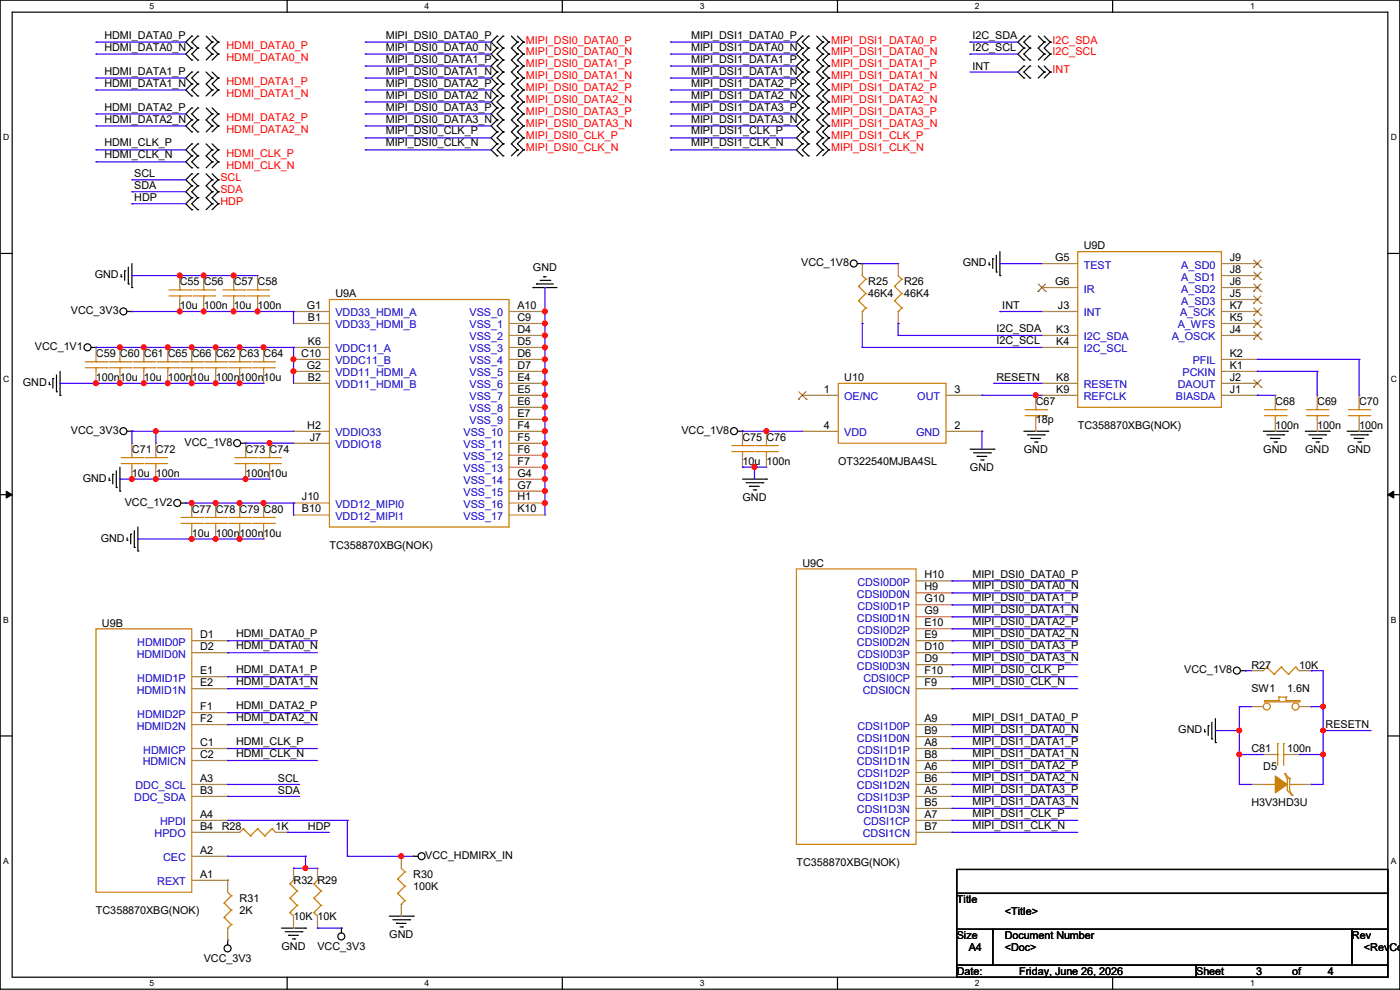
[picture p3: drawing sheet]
<svg xmlns="http://www.w3.org/2000/svg" width="297mm" height="210mm" viewBox="0 0 297 210" stroke-linecap="round" stroke-linejoin="round" font-family="sans-serif">
<defs><g id="words">
<g font-size="2.3">
<text x="22.1" y="8.2">HDMI_DATA0_P</text>
<text x="22.1" y="10.8">HDMI_DATA0_N</text>
<text x="81.8" y="8.2">MIPI_DSI0_DATA0_P</text>
<text x="81.8" y="10.8">MIPI_DSI0_DATA0_N</text>
<text x="146.6" y="8.2">MIPI_DSI1_DATA0_P</text>
<text x="146.6" y="10.8">MIPI_DSI1_DATA0_N</text>
<text x="206.3" y="8.2">I2C_SDA</text>
<text x="206.3" y="10.8">I2C_SCL</text>
<text x="22.1" y="15.8">HDMI_DATA1_P</text>
<text x="81.8" y="13.3">MIPI_DSI0_DATA1_P</text>
<text x="81.8" y="15.8">MIPI_DSI0_DATA1_N</text>
<text x="146.6" y="13.3">MIPI_DSI1_DATA1_P</text>
<text x="146.6" y="15.8">MIPI_DSI1_DATA1_N</text>
<text x="206.3" y="14.8">INT</text>
<text x="22.1" y="18.4">HDMI_DATA1_N</text>
<text x="22.1" y="23.5">HDMI_DATA2_P</text>
<text x="81.8" y="18.4">MIPI_DSI0_DATA2_P</text>
<text x="81.8" y="20.9">MIPI_DSI0_DATA2_N</text>
<text x="81.8" y="23.5">MIPI_DSI0_DATA3_P</text>
<text x="146.6" y="18.4">MIPI_DSI1_DATA2_P</text>
<text x="146.6" y="20.9">MIPI_DSI1_DATA2_N</text>
<text x="146.6" y="23.5">MIPI_DSI1_DATA3_P</text>
<text x="22.1" y="26">HDMI_DATA2_N</text>
<text x="81.8" y="26">MIPI_DSI0_DATA3_N</text>
<text x="81.8" y="28.5">MIPI_DSI0_CLK_P</text>
<text x="146.6" y="26">MIPI_DSI1_DATA3_N</text>
<text x="146.6" y="28.5">MIPI_DSI1_CLK_P</text>
<text x="22.1" y="31.1">HDMI_CLK_P</text>
<text x="22.1" y="33.6">HDMI_CLK_N</text>
<text x="81.8" y="31.1">MIPI_DSI0_CLK_N</text>
<text x="146.6" y="31.1">MIPI_DSI1_CLK_N</text>
<text x="28.5" y="37.6">SCL</text>
<text x="28.5" y="40.2">SDA</text>
<text x="28.5" y="42.7">HDP</text>
<text x="229.9" y="52.9">U9D</text>
<text x="20.1" y="59">GND</text>
<text x="113.1" y="57.5">GND</text>
<text x="170" y="56.5">VCC_1V8</text>
<text x="204.3" y="56.5">GND</text>
<text x="223.8" y="55.4">G5</text>
<text x="260.9" y="57.9">J8</text>
<text x="260.9" y="55.4">J9</text>
<text x="38.1" y="60.5">C55</text>
<text x="38.1" y="65.6">10u</text>
<text x="43.2" y="60.5">C56</text>
<text x="43.2" y="65.6">100n</text>
<text x="49.6" y="60.5">C57</text>
<text x="49.6" y="65.6">10u</text>
<text x="54.7" y="60.5">C58</text>
<text x="54.7" y="65.6">100n</text>
<text x="65.1" y="65.5">G1</text>
<text x="71.2" y="63.1">U9A</text>
<text x="109.8" y="65.5">A10</text>
<text x="184.2" y="60.5">R25</text>
<text x="184.2" y="63.1">46K4</text>
<text x="191.8" y="60.5">R26</text>
<text x="191.8" y="63.1">46K4</text>
<text x="212.6" y="65.6">INT</text>
<text x="223.8" y="60.5">G6</text>
<text x="224.5" y="65.5">J3</text>
<text x="260.9" y="63">J5</text>
<text x="260.9" y="60.5">J6</text>
<text x="260.9" y="65.5">K7</text>
<text x="15" y="66.6">VCC_3V3</text>
<text x="65.3" y="68.1">B1</text>
<text x="109.8" y="68.1">C9</text>
<text x="109.8" y="70.6">D4</text>
<text x="211.4" y="70.4">I2C_SDA</text>
<text x="224.1" y="70.6">K3</text>
<text x="260.9" y="70.6">J4</text>
<text x="260.9" y="68.1">K5</text>
<text x="7.4" y="74.3">VCC_1V1</text>
<text x="20.4" y="75.8">C59</text>
<text x="25.4" y="75.8">C60</text>
<text x="30.5" y="75.8">C61</text>
<text x="35.6" y="75.8">C65</text>
<text x="40.7" y="75.8">C66</text>
<text x="45.8" y="75.8">C62</text>
<text x="50.8" y="75.8">C63</text>
<text x="55.9" y="75.8">C64</text>
<text x="63.9" y="75.7">C10</text>
<text x="65.3" y="73.2">K6</text>
<text x="109.8" y="73.2">D5</text>
<text x="109.8" y="75.7">D6</text>
<text x="211.4" y="73">I2C_SCL</text>
<text x="224.1" y="73.2">K4</text>
<text x="260.9" y="75.7">K2</text>
<text x="4.9" y="81.9">GND</text>
<text x="20.4" y="80.9">100n</text>
<text x="25.4" y="80.9">10u</text>
<text x="30.5" y="80.9">10u</text>
<text x="35.6" y="80.9">100n</text>
<text x="40.7" y="80.9">10u</text>
<text x="45.8" y="80.9">100n</text>
<text x="50.8" y="80.9">100n</text>
<text x="55.9" y="80.9">10u</text>
<text x="65.1" y="78.2">G2</text>
<text x="65.3" y="80.8">B2</text>
<text x="109.8" y="78.2">D7</text>
<text x="109.8" y="80.8">E4</text>
<text x="109.8" y="83.3">E5</text>
<text x="174.8" y="83.3">1</text>
<text x="179.1" y="80.9">U10</text>
<text x="202.5" y="83.3">3</text>
<text x="211.4" y="80.8">RESETN</text>
<text x="224.1" y="80.8">K8</text>
<text x="224.1" y="83.3">K9</text>
<text x="260.9" y="83.3">J1</text>
<text x="260.9" y="80.8">J2</text>
<text x="260.9" y="78.2">K1</text>
<text x="109.8" y="85.9">E6</text>
<text x="109.8" y="88.4">E7</text>
<text x="219.8" y="85.9">C67</text>
<text x="219.8" y="89.7">18p</text>
<text x="270.6" y="85.9">C68</text>
<text x="279.4" y="85.9">C69</text>
<text x="288.3" y="85.9">C70</text>
<text x="15" y="92">VCC_3V3</text>
<text x="39.2" y="94.6">VCC_1V8</text>
<text x="65.2" y="90.9">H2</text>
<text x="65.7" y="93.5">J7</text>
<text x="109.8" y="90.9">F4</text>
<text x="109.8" y="93.5">F5</text>
<text x="144.6" y="92">VCC_1V8</text>
<text x="157.5" y="93.6">C75</text>
<text x="162.6" y="93.6">C76</text>
<text x="174.8" y="90.9">4</text>
<text x="202.5" y="90.9">2</text>
<text x="228.6" y="91">TC358870XBG(NOK)</text>
<text x="270.6" y="91">100n</text>
<text x="279.4" y="91">100n</text>
<text x="288.3" y="91">100n</text>
<text x="28" y="96.1">C71</text>
<text x="28" y="101.2">10u</text>
<text x="33.1" y="96.1">C72</text>
<text x="33.1" y="101.2">100n</text>
<text x="52.1" y="96.1">C73</text>
<text x="52.1" y="101.2">100n</text>
<text x="57.2" y="96.1">C74</text>
<text x="57.2" y="101.2">10u</text>
<text x="109.8" y="96">F6</text>
<text x="109.8" y="98.6">F7</text>
<text x="109.8" y="101.1">G4</text>
<text x="157.5" y="98.6">10u</text>
<text x="162.6" y="98.6">100n</text>
<text x="177.8" y="98.6">OT322540MJBA4SL</text>
<text x="205.8" y="99.9">GND</text>
<text x="217.2" y="96.1">GND</text>
<text x="268" y="96.1">GND</text>
<text x="276.9" y="96.1">GND</text>
<text x="285.8" y="96.1">GND</text>
<text x="17.6" y="102.2">GND</text>
<text x="26.5" y="107.3">VCC_1V2</text>
<text x="64.1" y="106">J10</text>
<text x="109.8" y="103.6">G7</text>
<text x="109.8" y="106.2">H1</text>
<text x="157.5" y="106.3">GND</text>
<text x="40.7" y="108.8">C77</text>
<text x="40.7" y="113.9">10u</text>
<text x="45.8" y="108.8">C78</text>
<text x="45.8" y="113.9">100n</text>
<text x="50.8" y="108.8">C79</text>
<text x="50.8" y="113.9">100n</text>
<text x="55.9" y="108.8">C80</text>
<text x="55.9" y="113.9">10u</text>
<text x="64.1" y="108.7">B10</text>
<text x="109.8" y="108.7">K10</text>
<text x="21.4" y="114.9">GND</text>
<text x="69.9" y="116.4">TC358870XBG(NOK)</text>
<text x="170.2" y="120.2">U9C</text>
<text x="196.1" y="125.2">H9</text>
<text x="196.1" y="122.7">H10</text>
<text x="206.3" y="122.5">MIPI_DSI0_DATA0_P</text>
<text x="206.3" y="125.1">MIPI_DSI0_DATA0_N</text>
<text x="196.1" y="130.3">G9</text>
<text x="196.1" y="127.8">G10</text>
<text x="206.3" y="127.6">MIPI_DSI0_DATA1_P</text>
<text x="206.3" y="130.1">MIPI_DSI0_DATA1_N</text>
<text x="21.6" y="132.9">U9B</text>
<text x="42.5" y="135.4">D1</text>
<text x="42.5" y="137.9">D2</text>
<text x="50.1" y="135.2">HDMI_DATA0_P</text>
<text x="50.1" y="137.8">HDMI_DATA0_N</text>
<text x="196.1" y="137.9">D10</text>
<text x="196.1" y="135.4">E9</text>
<text x="196.1" y="132.8">E10</text>
<text x="206.3" y="132.7">MIPI_DSI0_DATA2_P</text>
<text x="206.3" y="137.8">MIPI_DSI0_DATA3_P</text>
<text x="206.3" y="135.2">MIPI_DSI0_DATA2_N</text>
<text x="42.5" y="143">E1</text>
<text x="50.1" y="142.8">HDMI_DATA1_P</text>
<text x="196.1" y="140.5">D9</text>
<text x="196.1" y="143">F10</text>
<text x="206.3" y="142.8">MIPI_DSI0_CLK_P</text>
<text x="206.3" y="140.3">MIPI_DSI0_DATA3_N</text>
<text x="251.3" y="142.8">VCC_1V8</text>
<text x="265.5" y="141.8">R27</text>
<text x="275.6" y="141.8">10K</text>
<text x="42.5" y="145.5">E2</text>
<text x="50.1" y="145.4">HDMI_DATA1_N</text>
<text x="196.1" y="145.5">F9</text>
<text x="206.3" y="145.4">MIPI_DSI0_CLK_N</text>
<text x="265.5" y="146.9">SW1</text>
<text x="273.1" y="146.9">1.6N</text>
<text x="42.5" y="150.6">F1</text>
<text x="42.5" y="153.2">F2</text>
<text x="50.1" y="150.5">HDMI_DATA2_P</text>
<text x="50.1" y="153">HDMI_DATA2_N</text>
<text x="196.1" y="153.2">A9</text>
<text x="196.1" y="155.7">B9</text>
<text x="206.3" y="153">MIPI_DSI1_DATA0_P</text>
<text x="206.3" y="155.5">MIPI_DSI1_DATA0_N</text>
<text x="250" y="155.5">GND</text>
<text x="281.2" y="154.5">RESETN</text>
<text x="42.5" y="158.2">C1</text>
<text x="42.5" y="160.8">C2</text>
<text x="50.1" y="158.1">HDMI_CLK_P</text>
<text x="50.1" y="160.6">HDMI_CLK_N</text>
<text x="196.1" y="158.2">A8</text>
<text x="196.1" y="160.8">B8</text>
<text x="206.3" y="158.1">MIPI_DSI1_DATA1_P</text>
<text x="206.3" y="160.6">MIPI_DSI1_DATA1_N</text>
<text x="265.5" y="159.6">C81</text>
<text x="273.1" y="159.6">100n</text>
<text x="42.5" y="165.9">A3</text>
<text x="59" y="165.9">SCL</text>
<text x="196.1" y="163.3">A6</text>
<text x="196.1" y="165.9">B6</text>
<text x="206.3" y="163.2">MIPI_DSI1_DATA2_P</text>
<text x="206.3" y="165.7">MIPI_DSI1_DATA2_N</text>
<text x="268" y="163.4">D5</text>
<text x="42.5" y="173.5">A4</text>
<text x="42.5" y="168.4">B3</text>
<text x="59" y="168.4">SDA</text>
<text x="196.1" y="168.4">A5</text>
<text x="196.1" y="173.5">A7</text>
<text x="196.1" y="170.9">B5</text>
<text x="206.3" y="168.2">MIPI_DSI1_DATA3_P</text>
<text x="206.3" y="170.8">MIPI_DSI1_DATA3_N</text>
<text x="206.3" y="173.3">MIPI_DSI1_CLK_P</text>
<text x="265.5" y="171">H3V3HD3U</text>
<text x="42.5" y="176">B4</text>
<text x="47" y="176.1">R28</text>
<text x="58.5" y="176.1">1K</text>
<text x="65.3" y="176.1">HDP</text>
<text x="196.1" y="176">B7</text>
<text x="206.3" y="175.9">MIPI_DSI1_CLK_N</text>
<text x="42.5" y="181.1">A2</text>
<text x="90.2" y="182.2">VCC_HDMIRX_IN</text>
<text x="169" y="183.7">TC358870XBG(NOK)</text>
<text x="42.5" y="186.2">A1</text>
<text x="50.8" y="191.3">R31</text>
<text x="62.3" y="187.5">R32 R29</text>
<text x="87.7" y="186.3">R30</text>
<text x="87.7" y="188.8">100K</text>
<text x="203" y="191.6">Title</text>
<text x="20.4" y="193.9">TC358870XBG(NOK)</text>
<text x="50.8" y="193.9">2K</text>
<text x="62.3" y="195.2">10K</text>
<text x="67.4" y="195.2">10K</text>
<text x="213.2" y="194.1">&lt;Title&gt;</text>
<text x="59.7" y="201.5">GND</text>
<text x="67.4" y="201.5">VCC_3V3</text>
<text x="82.6" y="199">GND</text>
<text x="203" y="199.2">Size</text>
<text x="205.5" y="201.8">A4</text>
<text x="213.1" y="199.2">Document Number</text>
<text x="213.2" y="201.8">&lt;Doc&gt;</text>
<text x="286.8" y="199.2">Rev</text>
<text x="289.4" y="201.8">&lt;RevCod</text>
<text x="43.2" y="204">VCC_3V3</text>
<text x="203" y="206.8">Date:</text>
<text x="216.2" y="206.8">Friday, June 26, 2026</text>
<text x="253.8" y="206.8">Sheet</text>
<text x="266.5" y="206.8">3</text>
<text x="274.1" y="206.8">of</text>
<text x="281.7" y="206.8">4</text>
</g>
<g font-size="2.3" fill="#f00">
<text x="48" y="10.5">HDMI_DATA0_P</text>
<text x="111.5" y="9.2">MIPI_DSI0_DATA0_P</text>
<text x="111.5" y="11.8">MIPI_DSI0_DATA0_N</text>
<text x="176.3" y="9.2">MIPI_DSI1_DATA0_P</text>
<text x="176.3" y="11.8">MIPI_DSI1_DATA0_N</text>
<text x="223.3" y="9.2">I2C_SDA</text>
<text x="223.3" y="11.8">I2C_SCL</text>
<text x="48" y="13">HDMI_DATA0_N</text>
<text x="111.5" y="14.3">MIPI_DSI0_DATA1_P</text>
<text x="111.5" y="16.8">MIPI_DSI0_DATA1_N</text>
<text x="176.3" y="14.3">MIPI_DSI1_DATA1_P</text>
<text x="176.3" y="16.8">MIPI_DSI1_DATA1_N</text>
<text x="223.3" y="15.6">INT</text>
<text x="48" y="18.1">HDMI_DATA1_P</text>
<text x="48" y="20.7">HDMI_DATA1_N</text>
<text x="111.5" y="19.4">MIPI_DSI0_DATA2_P</text>
<text x="111.5" y="21.9">MIPI_DSI0_DATA2_N</text>
<text x="176.3" y="19.4">MIPI_DSI1_DATA2_P</text>
<text x="176.3" y="21.9">MIPI_DSI1_DATA2_N</text>
<text x="48" y="25.7">HDMI_DATA2_P</text>
<text x="48" y="28.3">HDMI_DATA2_N</text>
<text x="111.5" y="24.5">MIPI_DSI0_DATA3_P</text>
<text x="111.5" y="29.5">MIPI_DSI0_CLK_P</text>
<text x="111.5" y="27">MIPI_DSI0_DATA3_N</text>
<text x="176.3" y="24.5">MIPI_DSI1_DATA3_P</text>
<text x="176.3" y="27">MIPI_DSI1_DATA3_N</text>
<text x="176.3" y="29.5">MIPI_DSI1_CLK_P</text>
<text x="48" y="33.4">HDMI_CLK_P</text>
<text x="48" y="35.9">HDMI_CLK_N</text>
<text x="111.5" y="32.1">MIPI_DSI0_CLK_N</text>
<text x="176.3" y="32.1">MIPI_DSI1_CLK_N</text>
<text x="46.8" y="38.4">SCL</text>
<text x="46.8" y="41">SDA</text>
<text x="46.8" y="43.5">HDP</text>
</g>
<g font-size="2.3" fill="#00c">
<text x="229.9" y="57">TEST</text>
<text x="250.6" y="59.5">A_SD1</text>
<text x="250.6" y="57">A_SD0</text>
<text x="229.9" y="62.1">IR</text>
<text x="250.6" y="64.6">A_SD3</text>
<text x="250.6" y="62.1">A_SD2</text>
<text x="71.2" y="69.7">VDD33_HDMI_B</text>
<text x="71.2" y="67.1">VDD33_HDMI_A</text>
<text x="99.6" y="67.1">VSS_0</text>
<text x="99.6" y="69.7">VSS_1</text>
<text x="229.9" y="67.1">INT</text>
<text x="249.9" y="69.7">A_WFS</text>
<text x="250.4" y="67.1">A_SCK</text>
<text x="71.2" y="77.3">VDDC11_B</text>
<text x="71.2" y="74.8">VDDC11_A</text>
<text x="99.6" y="72.2">VSS_2</text>
<text x="99.6" y="74.8">VSS_3</text>
<text x="99.6" y="77.3">VSS_4</text>
<text x="229.9" y="72.2">I2C_SDA</text>
<text x="229.9" y="74.8">I2C_SCL</text>
<text x="248.6" y="72.2">A_OSCK</text>
<text x="253" y="77.3">PFIL</text>
<text x="71.2" y="82.4">VDD11_HDMI_B</text>
<text x="71.2" y="79.8">VDD11_HDMI_A</text>
<text x="99.6" y="79.8">VSS_5</text>
<text x="99.6" y="82.4">VSS_6</text>
<text x="229.9" y="82.4">RESETN</text>
<text x="249.9" y="82.4">DAOUT</text>
<text x="250.9" y="79.8">PCKIN</text>
<text x="99.6" y="84.9">VSS_7</text>
<text x="99.6" y="87.5">VSS_8</text>
<text x="179.1" y="84.9">OE/NC</text>
<text x="194.6" y="84.9">OUT</text>
<text x="229.9" y="84.9">REFCLK</text>
<text x="249.5" y="84.9">BIASDA</text>
<text x="71.2" y="92.5">VDDIO33</text>
<text x="71.2" y="95.1">VDDIO18</text>
<text x="98.3" y="92.5">VSS_10</text>
<text x="98.3" y="95.1">VSS_11</text>
<text x="99.6" y="90">VSS_9</text>
<text x="179.1" y="92.5">VDD</text>
<text x="194.4" y="92.5">GND</text>
<text x="98.3" y="97.6">VSS_12</text>
<text x="98.3" y="100.2">VSS_13</text>
<text x="71.2" y="107.8">VDD12_MIPI0</text>
<text x="98.3" y="102.7">VSS_14</text>
<text x="98.3" y="105.2">VSS_15</text>
<text x="98.3" y="107.8">VSS_16</text>
<text x="71.2" y="110.3">VDD12_MIPI1</text>
<text x="98.3" y="110.3">VSS_17</text>
<text x="181.9" y="124.3">CDSI0D0P</text>
<text x="181.8" y="131.9">CDSI0D1N</text>
<text x="181.8" y="126.8">CDSI0D0N</text>
<text x="181.9" y="129.4">CDSI0D1P</text>
<text x="29.1" y="137">HDMID0P</text>
<text x="181.8" y="137">CDSI0D2N</text>
<text x="181.9" y="134.5">CDSI0D2P</text>
<text x="29" y="139.5">HDMID0N</text>
<text x="181.8" y="142.1">CDSI0D3N</text>
<text x="181.9" y="139.5">CDSI0D3P</text>
<text x="29" y="147.2">HDMID1N</text>
<text x="29.1" y="144.6">HDMID1P</text>
<text x="183.1" y="147.2">CDSI0CN</text>
<text x="183.2" y="144.6">CDSI0CP</text>
<text x="29" y="154.8">HDMID2N</text>
<text x="29.1" y="152.2">HDMID2P</text>
<text x="181.9" y="154.8">CDSI1D0P</text>
<text x="30.4" y="159.8">HDMICP</text>
<text x="181.8" y="157.3">CDSI1D0N</text>
<text x="181.9" y="159.8">CDSI1D1P</text>
<text x="28.7" y="167.5">DDC_SCL</text>
<text x="30.3" y="162.4">HDMICN</text>
<text x="181.8" y="167.5">CDSI1D2N</text>
<text x="181.8" y="162.4">CDSI1D1N</text>
<text x="181.9" y="164.9">CDSI1D2P</text>
<text x="28.5" y="170">DDC_SDA</text>
<text x="181.8" y="172.5">CDSI1D3N</text>
<text x="181.9" y="170">CDSI1D3P</text>
<text x="32.8" y="177.6">HPDO</text>
<text x="34" y="175.1">HPDI</text>
<text x="183.1" y="177.6">CDSI1CN</text>
<text x="183.2" y="175.1">CDSI1CP</text>
<text x="34.6" y="182.7">CEC</text>
<text x="33.4" y="187.8">REXT</text>
</g>
<g font-size="1.8">
<text x="31.7" y="1.9">5</text>
<text x="90.1" y="1.9">4</text>
<text x="148.5" y="1.9">3</text>
<text x="206.8" y="1.9">2</text>
<text x="265.2" y="1.9">1</text>
<text x=".7" y="29.8">D</text>
<text x="295.1" y="29.8">D</text>
<text x=".7" y="80.9">C</text>
<text x="295.1" y="80.9">C</text>
<text x=".7" y="132.1">B</text>
<text x="295.1" y="132.1">B</text>
<text x=".7" y="183.3">A</text>
<text x="295.1" y="183.3">A</text>
<text x="31.7" y="209.2">5</text>
<text x="90.1" y="209.2">4</text>
<text x="148.5" y="209.2">3</text>
<text x="206.8" y="209.2">2</text>
<text x="265.2" y="209.2">1</text>
</g>
</g></defs>
<path d="M0 0h297v209.8h-297zM2.6 2.6h291.8v204.7h-291.8z" fill="none" stroke="#000" stroke-width=".25"/>
<g fill="#fff">
<path d="M31.7 .3h1v2h-1z"/>
<path d="M31.7 207.6h1v1.9h-1z"/>
</g>
<path d="M60.9 0v2.6M60.9 207.3v2.5" fill="none" stroke="#000" stroke-width=".25"/>
<g fill="#fff">
<path d="M90.1 .3h1v2h-1z"/>
<path d="M90.1 207.6h1v1.9h-1z"/>
</g>
<path d="M119.3 0v2.6M119.3 207.3v2.5" fill="none" stroke="#000" stroke-width=".25"/>
<g fill="#fff">
<path d="M148.5 .3h.9v2h-.9z"/>
<path d="M148.5 207.6h.9v1.9h-.9z"/>
</g>
<path d="M177.7 0v2.6M177.7 207.3v2.5" fill="none" stroke="#000" stroke-width=".25"/>
<g fill="#fff">
<path d="M206.8 .3h1v2h-1z"/>
<path d="M206.8 207.6h1v1.9h-1z"/>
</g>
<path d="M236.1 0v2.6M236.1 207.3v2.5" fill="none" stroke="#000" stroke-width=".25"/>
<g fill="#fff">
<path d="M265.2 .3h1v2h-1z"/>
<path d="M265.2 207.6h1v1.9h-1z"/>
<path d="M.7 28.2h1.2v1.9h-1.2z"/>
<path d="M295.1 28.2h1.2v1.9h-1.2z"/>
<path d="M.7 79.3h1.2v2h-1.2z"/>
<path d="M295.1 79.3h1.2v2h-1.2z"/>
</g>
<path d="M0 53.8h2.6M294.4 53.8h2.6" fill="none" stroke="#000" stroke-width=".25"/>
<g fill="#fff">
<path d="M.7 130.5h1.2v2h-1.2z"/>
<path d="M295.1 130.5h1.1v2h-1.1z"/>
</g>
<path d="M0 104.9h2.6M294.4 104.9h2.6" fill="none" stroke="#000" stroke-width=".25"/>
<path d="M1.3 104.2l1.3 .7-1.3 .8zM294.4 104.9l1.3-.7v1.5z" fill="#000" stroke="#000" stroke-width=".21"/>
<g fill="#fff">
<path d="M.7 181.7h1.2v2h-1.2z"/>
<path d="M295.1 181.7h1.1v2h-1.1z"/>
</g>
<g fill="none" stroke="#000" stroke-width=".25">
<path d="M40.7 7.7h.1M40.7 10.2h.1M40.7 12.7h.1M40.7 15.3h.1M40.7 17.8h.1M40.7 7.7l-1.3 1.2 1.3 1.3M40.7 10.2l-1.3 1.3 1.3 1.2M40.7 15.3l-1.3 1.3 1.3 1.2M40.7 17.8l-1.3 1.3 1.3 1.3M42 7.7h.1M42 10.2h.1M42 12.7h.1"/>
<path d="M42 15.3h.1M42 17.8h.1M42 7.7l-1.3 1.2 1.3 1.3M42 10.2l-1.3 1.3 1.3 1.2M42 15.3l-1.3 1.3 1.3 1.2M42 17.8l-1.3 1.3 1.3 1.3M43.7 7.7l1.3 1.2M43.7 15.3l1.3 1.3M45 8.9h.1M45 11.5h.1M45 16.6h.1M45 19.1h.1"/>
<path d="M45 7.7l1.3 1.2M45 8.9l-1.3 1.3 1.3 1.3M45 11.5l-1.3 1.2M45 15.3l1.3 1.3M45 16.6l-1.3 1.2 1.3 1.3M45 19.1l-1.3 1.3M46.3 8.9h.1M46.3 11.5h.1M46.3 16.6h.1M46.3 19.1h.1M46.3 8.9l-1.3 1.3 1.3 1.3M46.3 11.5l-1.3 1.2"/>
<path d="M46.3 16.6l-1.3 1.2 1.3 1.3M46.3 19.1l-1.3 1.3M105.5 7.7h.1M105.5 10.2h.1M105.5 12.7h.1M105.5 15.3h.1M105.5 17.8h.1M105.5 7.7l-1.3 1.2 1.3 1.3M105.5 12.7l-1.3 1.3 1.3 1.3M105.5 17.8l-1.3 1.3 1.3 1.3M105.5 10.2l-1.3 1.3 1.3 1.2M105.5 15.3l-1.3 1.3 1.3 1.2"/>
<path d="M106.7 7.7h.1M106.7 10.2h.1M106.7 12.7h.1M106.7 15.3h.1M106.7 17.8h.1M106.7 7.7l-1.2 1.2 1.2 1.3M106.7 12.7l-1.2 1.3 1.2 1.3M106.7 17.8l-1.2 1.3 1.2 1.3M106.7 10.2l-1.2 1.3 1.2 1.2M106.7 15.3l-1.2 1.3 1.2 1.2M108.5 7.7l1.3 1.2M109.8 8.9h.1"/>
<path d="M109.8 14h.1M109.8 19.1h.1M109.8 11.5h.1M109.8 16.6h.1M109.8 7.7l1.2 1.2M109.8 8.9l-1.3 1.3 1.3 1.3M109.8 11.5l-1.3 1.2 1.3 1.3M109.8 14l-1.3 1.3 1.3 1.3M109.8 16.6l-1.3 1.2 1.3 1.3M109.8 19.1l-1.3 1.3 1.3 1.2M111 8.9h.1M111 14h.1"/>
<path d="M111 19.1h.1M111 11.5h.1M111 16.6h.1M111 8.9l-1.2 1.3 1.2 1.3M111 11.5l-1.2 1.2 1.2 1.3M111 14l-1.2 1.3 1.2 1.3M111 16.6l-1.2 1.2 1.2 1.3M111 19.1l-1.2 1.3 1.2 1.2M170.2 7.7h.1M170.2 10.2h.1M170.2 12.7h.1M170.2 15.3h.1"/>
<path d="M170.2 17.8h.1M170.2 7.7l-1.2 1.2 1.2 1.3M170.2 10.2l-1.2 1.3 1.2 1.2M170.2 12.7l-1.2 1.3 1.2 1.3M170.2 15.3l-1.2 1.3 1.2 1.2M170.2 17.8l-1.2 1.3 1.2 1.3M171.5 7.7h.1M171.5 10.2h.1M171.5 12.7h.1M171.5 15.3h.1M171.5 17.8h.1M171.5 7.7l-1.3 1.2 1.3 1.3"/>
<path d="M171.5 10.2l-1.3 1.3 1.3 1.2M171.5 12.7l-1.3 1.3 1.3 1.3M171.5 15.3l-1.3 1.3 1.3 1.2M171.5 17.8l-1.3 1.3 1.3 1.3M173.3 7.7l1.2 1.2M174.5 8.9h.1M174.5 11.5h.1M174.5 14h.1M174.5 16.6h.1M174.5 19.1h.1M174.5 7.7l1.3 1.2M174.5 8.9l-1.2 1.3 1.2 1.3"/>
<path d="M174.5 11.5l-1.2 1.2 1.2 1.3M174.5 14l-1.2 1.3 1.2 1.3M174.5 16.6l-1.2 1.2 1.2 1.3M174.5 19.1l-1.2 1.3 1.2 1.2M175.8 8.9h.1M175.8 11.5h.1M175.8 14h.1M175.8 16.6h.1M175.8 19.1h.1M175.8 8.9l-1.3 1.3 1.3 1.3M175.8 11.5l-1.3 1.2 1.3 1.3M175.8 14l-1.3 1.3 1.3 1.3"/>
<path d="M175.8 16.6l-1.3 1.2 1.3 1.3M175.8 19.1l-1.3 1.3 1.3 1.2M217.2 7.7h.1M217.2 10.2h.1M217.2 12.7h.1M217.2 14h.1M217.2 16.6h.1M217.2 7.7l-1.3 1.2 1.3 1.3M217.2 10.2l-1.3 1.3 1.3 1.2M217.2 14l-1.3 1.3 1.3 1.3M218.5 7.7h.1M218.5 10.2h.1"/>
<path d="M218.5 12.7h.1M218.5 14h.1M218.5 16.6h.1M218.5 7.7l-1.3 1.2 1.3 1.3M218.5 10.2l-1.3 1.3 1.3 1.2M218.5 14l-1.3 1.3 1.3 1.3M220.3 7.7l1.2 1.2M220.3 14l1.2 1.3M221.5 8.9h.1M221.5 11.5h.1M221.5 15.3h.1M221.5 7.7l1.3 1.2"/>
<path d="M221.5 8.9l-1.2 1.3 1.2 1.3M221.5 11.5l-1.2 1.2M221.5 14l1.3 1.3M221.5 15.3l-1.2 1.3M222.8 8.9h.1M222.8 11.5h.1M222.8 15.3h.1M222.8 8.9l-1.3 1.3 1.3 1.3M222.8 11.5l-1.3 1.2M222.8 15.3l-1.3 1.3M40.7 20.4h.1M40.7 22.9h.1"/>
<path d="M40.7 25.4h.1M40.7 28h.1M40.7 30.5h.1M40.7 33.1h.1M40.7 35.6h.1M40.7 36.9h.1M40.7 39.4h.1M40.7 22.9l-1.3 1.3 1.3 1.2M40.7 25.4l-1.3 1.3 1.3 1.3M40.7 30.5l-1.3 1.3 1.3 1.3M40.7 33.1l-1.3 1.2 1.3 1.3M40.7 36.9l-1.3 1.2 1.3 1.3"/>
<path d="M40.7 39.4l-1.3 1.3 1.3 1.3M42 20.4h.1M42 22.9h.1M42 25.4h.1M42 28h.1M42 30.5h.1M42 33.1h.1M42 35.6h.1M42 36.9h.1M42 39.4h.1M42 22.9l-1.3 1.3 1.3 1.2M42 25.4l-1.3 1.3 1.3 1.3"/>
<path d="M42 30.5l-1.3 1.3 1.3 1.3M42 33.1l-1.3 1.2 1.3 1.3M42 36.9l-1.3 1.2 1.3 1.3M42 39.4l-1.3 1.3 1.3 1.3M43.7 22.9l1.3 1.3M43.7 30.5l1.3 1.3M43.7 36.9l1.3 1.2M45 24.2h.1M45 26.7h.1M45 31.8h.1M45 34.3h.1M45 38.1h.1"/>
<path d="M45 22.9l1.3 1.3M45 24.2l-1.3 1.2 1.3 1.3M45 26.7l-1.3 1.3M45 30.5l1.3 1.3M45 31.8l-1.3 1.3 1.3 1.2M45 34.3l-1.3 1.3M45 36.9l1.3 1.2M45 38.1l-1.3 1.3 1.3 1.3M46.3 24.2h.1M46.3 26.7h.1M46.3 31.8h.1M46.3 34.3h.1"/>
<path d="M46.3 38.1h.1M46.3 24.2l-1.3 1.2 1.3 1.3M46.3 26.7l-1.3 1.3M46.3 31.8l-1.3 1.3 1.3 1.2M46.3 34.3l-1.3 1.3M46.3 38.1l-1.3 1.3 1.3 1.3M105.5 20.4h.1M105.5 22.9h.1M105.5 25.4h.1M105.5 28h.1M105.5 30.5h.1M105.5 33.1h.1"/>
<path d="M105.5 22.9l-1.3 1.3 1.3 1.2M105.5 28l-1.3 1.3 1.3 1.2M105.5 20.4l-1.3 1.2 1.3 1.3M105.5 25.4l-1.3 1.3 1.3 1.3M105.5 30.5l-1.3 1.3 1.3 1.3M106.7 20.4h.1M106.7 22.9h.1M106.7 25.4h.1M106.7 28h.1M106.7 30.5h.1M106.7 33.1h.1M106.7 22.9l-1.2 1.3 1.2 1.2"/>
<path d="M106.7 28l-1.2 1.3 1.2 1.2M106.7 20.4l-1.2 1.2 1.2 1.3M106.7 25.4l-1.2 1.3 1.2 1.3M106.7 30.5l-1.2 1.3 1.2 1.3M109.8 24.2h.1M109.8 29.3h.1M109.8 21.6h.1M109.8 26.7h.1M109.8 31.8h.1M109.8 21.6l-1.3 1.3 1.3 1.3M109.8 24.2l-1.3 1.2 1.3 1.3M109.8 26.7l-1.3 1.3 1.3 1.3"/>
<path d="M109.8 29.3l-1.3 1.2 1.3 1.3M109.8 31.8l-1.3 1.3M111 24.2h.1M111 29.3h.1M111 21.6h.1M111 26.7h.1M111 31.8h.1M111 21.6l-1.2 1.3 1.2 1.3M111 24.2l-1.2 1.2 1.2 1.3M111 26.7l-1.2 1.3 1.2 1.3M111 29.3l-1.2 1.2 1.2 1.3M111 31.8l-1.2 1.3"/>
<path d="M170.2 20.4h.1M170.2 22.9h.1M170.2 25.4h.1M170.2 28h.1M170.2 30.5h.1M170.2 33.1h.1M170.2 20.4l-1.2 1.2 1.2 1.3M170.2 22.9l-1.2 1.3 1.2 1.2M170.2 25.4l-1.2 1.3 1.2 1.3M170.2 28l-1.2 1.3 1.2 1.2M170.2 30.5l-1.2 1.3 1.2 1.3M171.5 20.4h.1"/>
<path d="M171.5 22.9h.1M171.5 25.4h.1M171.5 28h.1M171.5 30.5h.1M171.5 33.1h.1M171.5 20.4l-1.3 1.2 1.3 1.3M171.5 22.9l-1.3 1.3 1.3 1.2M171.5 25.4l-1.3 1.3 1.3 1.3M171.5 28l-1.3 1.3 1.3 1.2M171.5 30.5l-1.3 1.3 1.3 1.3M174.5 21.6h.1M174.5 24.2h.1"/>
<path d="M174.5 26.7h.1M174.5 29.3h.1M174.5 31.8h.1M174.5 21.6l-1.2 1.3 1.2 1.3M174.5 24.2l-1.2 1.2 1.2 1.3M174.5 26.7l-1.2 1.3 1.2 1.3M174.5 29.3l-1.2 1.2 1.2 1.3M174.5 31.8l-1.2 1.3M175.8 21.6h.1M175.8 24.2h.1M175.8 26.7h.1M175.8 29.3h.1"/>
<path d="M175.8 31.8h.1M175.8 21.6l-1.3 1.3 1.3 1.3M175.8 24.2l-1.3 1.2 1.3 1.3M175.8 26.7l-1.3 1.3 1.3 1.3M175.8 29.3l-1.3 1.2 1.3 1.3M175.8 31.8l-1.3 1.3M25.7 58.7h.1M25.7 58.2v.5M26.5 57.4h.1M26.5 57.4v2.1M27.2 56.7v3.5M28 55.9v5.1"/>
<path d="M40.7 42h.1M40.7 44.5h.1M40.7 42l-1.3 1.2 1.3 1.3M42 42h.1M42 44.5h.1M42 42l-1.3 1.2 1.3 1.3M45 40.7h.1M45 43.2h.1M45 40.7l-1.3 1.3 1.3 1.2M45 43.2l-1.3 1.3M46.3 40.7h.1M46.3 43.2h.1"/>
<path d="M46.3 40.7l-1.3 1.3 1.3 1.2M46.3 43.2l-1.3 1.3M114.6 59.5h2M115.4 58.7h.1M115.4 58.7h.5M116.6 59.5h.1M181.9 55.9h1M182.9 55.9h.1M209.8 56.2h.1M209.8 55.7v.5M210.6 54.9h.1M210.6 54.9v2"/>
<path d="M211.4 57.7h.1M211.4 54.1v3.6M212.1 58.5h.1M212.1 53.4v5.1M12 79.5v3.6M12.7 78.8v5.1M19.3 73.7h1.1M20.4 73.7h.1M27 66.1h1M27.2 60.2h.1M28 61h.1M28 66.1h.1"/>
<path d="M113.1 61h.1M113.1 61h5.1M113.8 60.2h.1M113.8 60.2h3.6M10.5 81.6h.1M10.5 81.1v.5M11.2 80.3h.1M11.2 80.3v2M12 83.1h.1M12.7 83.9h.1M24.7 99.9v3.5M25.4 99.1v5.1"/>
<path d="M27 91.5h1M28 91.5h.1M51.1 94h1M52.1 94h.1M156.5 91.5h1M157.5 91.5h.1M205.8 95.3h5.1M206.5 96.1h3.6M207.3 96.8h.1M207.3 96.8h2M208.1 97.6h.5M208.6 97.6h.1"/>
<path d="M210.1 96.1h.1M210.9 95.3h.1M217.2 91.5h5.1M218 92.2h3.5M218.7 93h.1M218.7 93h2.1M219.5 93.8h.5M220 93.8h.1M221.5 92.2h.1M222.3 91.5h.1M268 91.5h5.1M268.8 92.2h3.5"/>
<path d="M269.5 93h.1M269.5 93h2.1M270.3 93.8h.5M270.8 93.8h.1M272.3 92.2h.1M273.1 91.5h.1M276.9 91.5h5.1M277.7 92.2h3.5M278.4 93h.1M278.4 93h2.1M279.2 93.8h.5M279.7 93.8h.1"/>
<path d="M281.2 92.2h.1M282 91.5h.1M285.8 91.5h5.1M286.6 92.2h3.5M287.3 93h.1M287.3 93h2M288.1 93.8h.5M288.6 93.8h.1M290.1 92.2h.1M290.9 91.5h.1M23.2 101.9h.1M23.2 101.4v.5"/>
<path d="M23.9 100.6h.1M23.9 100.6v2.1M24.7 103.4h.1M25.4 104.2h.1M27 114.6h.1M27 114.1v.5M27.7 113.3h.1M27.7 113.3v2.1M28.5 116.1h.1M28.5 112.6v3.5M29.3 116.9h.1M29.3 111.8v5.1"/>
<path d="M38.4 106.7h1M39.4 106.7h.1M157.5 101.6h5.1M158.3 102.4h3.5M159 103.2h.1M159 103.2h2.1M159.8 103.9h.5M160.3 103.9h.1M161.8 102.4h.1M162.6 101.6h.1M0 156.1h2.6M255.6 155.2h.1"/>
<path d="M255.6 154.7v.5M256.3 154h.1M256.3 154v2M257.1 156.8h.1M257.1 153.2v3.6M257.9 157.5h.1M257.9 152.4v5.1M263.2 142.3h1M264.2 142.3h.1M294.4 156.1h2.6M48.3 199.4h.1M48.3 199.4v1"/>
<path d="M59.7 196.9h5.1M60.5 197.7h3.6M61.3 198.4h.1M61.3 198.4h2M62 199.2h.5M62.5 199.2h.1M64.1 197.7h.1M64.8 196.9h.1M72.4 196.9h.1M72.4 196.9v1M82.6 194.4h5.1M83.4 195.1h3.5"/>
<path d="M84.1 195.9h.1M84.1 195.9h2M84.9 196.6h.5M85.4 196.6h.1M86.9 195.1h.1M87.7 181.7h.1M87.7 194.4h.1M87.7 181.7h1M203 184.4h91.4v5.1h-91.4zM203 189.5h91.4v7.6h-91.4zM203 197.1h7.6v7.7h-7.6zM210.6 197.1h76.2v7.7h-76.2z"/>
<path d="M286.8 197.1h7.6v7.7h-7.6zM203 204.8h50.8v2.5h-50.8zM253.8 204.8h40.6v2.5h-40.6z"/>
<circle cx="181.1" cy="55.9" r=".74"/>
<circle cx="18.6" cy="73.7" r=".74"/>
<circle cx="26.2" cy="66.1" r=".74"/>
<circle cx="26.2" cy="91.5" r=".74"/>
<circle cx="50.3" cy="94" r=".74"/>
<circle cx="155.7" cy="91.5" r=".74"/>
<circle cx="37.6" cy="106.7" r=".74"/>
<circle cx="262.4" cy="142.3" r=".74"/>
<circle cx="72.4" cy="198.6" r=".74"/>
<circle cx="89.4" cy="181.6" r=".74"/>
<circle cx="48.3" cy="201.2" r=".74"/>
</g>
<g fill="none" stroke="#cc8006" stroke-width=".25">
<path d="M182.9 58.5l.8 .7M183.7 59.2h.1M183.7 59.2l-1.5 1.5M190.5 58.5l.8 .7M191.3 59.2h.1M191.3 59.2l-1.5 1.5M228.6 53.4h30.5v33h-30.5zM18.1 78h4.5M18.1 76.8h4.5M20.4 76.8h.1M20.4 78h.1M20.4 76.2v.6"/>
<path d="M20.4 78v.8M22.6 78h.1M22.6 76.8h.1M23.2 78h4.5M23.2 76.8h4.5M25.4 76.8h.1M25.4 78h.1M25.4 76.2v.6M25.4 78v.8M27.7 78h.1M27.7 76.8h.1M28.2 78h4.6"/>
<path d="M28.2 76.8h4.6M30.5 76.8h.1M30.5 78h.1M30.5 76.2v.6M30.5 78v.8M32.8 78h.1M32.8 76.8h.1M33.3 78h4.6M33.3 76.8h4.6M35.6 76.8h.1M35.6 78h.1M35.6 76.2v.6"/>
<path d="M35.6 78v.8M35.9 62.8h4.5M35.9 61.5h4.5M37.9 78h.1M37.9 76.8h.1M38.1 61.5h.1M38.1 62.8h.1M38.1 61v.5M38.1 62.8v.7M38.4 78h4.6M38.4 76.8h4.6M40.4 62.8h.1"/>
<path d="M40.4 61.5h.1M40.7 76.8h.1M40.7 78h.1M40.7 76.2v.6M40.7 78v.8M40.9 62.8h4.6M40.9 61.5h4.6M43 78h.1M43 76.8h.1M43.2 61.5h.1M43.2 62.8h.1M43.2 61v.5"/>
<path d="M43.2 62.8v.7M43.5 78h4.5M43.5 76.8h4.5M45.5 62.8h.1M45.5 61.5h.1M45.8 76.8h.1M45.8 78h.1M45.8 76.2v.6M45.8 78v.8M47.3 62.8h4.6M47.3 61.5h4.6M48 78h.1"/>
<path d="M48 76.8h.1M48.6 78h4.5M48.6 76.8h4.5M49.6 61.5h.1M49.6 62.8h.1M49.6 61v.5M49.6 62.8v.7M50.8 76.8h.1M50.8 78h.1M50.8 76.2v.6M50.8 78v.8M51.9 62.8h.1"/>
<path d="M51.9 61.5h.1M52.4 62.8h4.5M52.4 61.5h4.5M53.1 78h.1M53.1 76.8h.1M53.6 78h4.6M53.6 76.8h4.6M54.7 61.5h.1M54.7 62.8h.1M54.7 61v.5M54.7 62.8v.7M55.9 76.8h.1"/>
<path d="M55.9 78h.1M55.9 76.2v.6M55.9 78v.8M56.9 62.8h.1M56.9 61.5h.1M58.2 78h.1M58.2 76.8h.1M69.9 63.5h38.1v48.3h-38.1zM182.2 60.7h.1M182.2 63.8h.1M182.2 60.7l1.5 1.6M182.2 63.8l1.5 1.5"/>
<path d="M182.9 66.1h.1M183.7 62.3h.1M183.7 65.3h.1M183.7 62.3l-1.5 1.5M183.7 65.3l-.8 .8M189.8 60.7h.1M189.8 63.8h.1M189.8 60.7l1.5 1.6M189.8 63.8l1.5 1.5M190.5 66.1h.1M191.3 62.3h.1M191.3 65.3h.1"/>
<path d="M191.3 62.3l-1.5 1.5M191.3 65.3l-.8 .8M25.7 98.3h4.6M25.7 97.1h4.6M28 97.1h.1M28 98.3h.1M28 96.6v.5M28 98.3v.8M30.3 98.3h.1M30.3 97.1h.1M30.8 98.3h4.5M30.8 97.1h4.5"/>
<path d="M33.1 97.1h.1M33.1 98.3h.1M33.1 96.6v.5M33.1 98.3v.8M35.3 98.3h.1M35.3 97.1h.1M49.8 98.3h4.6M49.8 97.1h4.6M52.1 97.1h.1M52.1 98.3h.1M52.1 96.6v.5M52.1 98.3v.8"/>
<path d="M54.4 98.3h.1M54.4 97.1h.1M54.9 98.3h4.6M54.9 97.1h4.6M57.2 97.1h.1M57.2 98.3h.1M57.2 96.6v.5M57.2 98.3v.8M59.5 98.3h.1M59.5 97.1h.1M155.2 95.8h4.6M155.2 94.5h4.6"/>
<path d="M157.5 94.5h.1M157.5 95.8h.1M157.5 94v.5M157.5 95.8v.8M159.8 95.8h.1M159.8 94.5h.1M160.3 95.8h4.6M160.3 94.5h4.6M162.6 94.5h.1M162.6 95.8h.1M162.6 94v.5M162.6 95.8v.8"/>
<path d="M164.9 95.8h.1M164.9 94.5h.1M177.8 81.3h22.9v12.7h-22.9zM217.5 88.2h4.5M217.5 86.9h4.5M219.8 86.9h.1M219.8 88.2h.1M219.8 86.4v.5M219.8 88.2v.7M222 88.2h.1M222 86.9h.1M268.3 88.2h4.5"/>
<path d="M268.3 86.9h4.5M270.6 86.9h.1M270.6 88.2h.1M270.6 86.4v.5M270.6 88.2v.7M272.8 88.2h.1M272.8 86.9h.1M277.2 88.2h4.5M277.2 86.9h4.5M279.4 86.9h.1M279.4 88.2h.1M279.4 86.4v.5"/>
<path d="M279.4 88.2v.7M281.7 88.2h.1M281.7 86.9h.1M286 88.2h4.6M286 86.9h4.6M288.3 86.9h.1M288.3 88.2h.1M288.3 86.4v.5M288.3 88.2v.7M290.6 88.2h.1M290.6 86.9h.1M38.4 111h4.6"/>
<path d="M38.4 109.8h4.6M40.7 109.8h.1M40.7 111h.1M40.7 109.3v.5M40.7 111v.8M43 111h.1M43 109.8h.1M43.5 111h4.5M43.5 109.8h4.5M45.8 109.8h.1M45.8 111h.1M45.8 109.3v.5"/>
<path d="M45.8 111v.8M48 111h.1M48 109.8h.1M48.6 111h4.5M48.6 109.8h4.5M50.8 109.8h.1M50.8 111h.1M50.8 109.3v.5M50.8 111v.8M53.1 111h.1M53.1 109.8h.1M53.6 111h4.6"/>
<path d="M53.6 109.8h4.6M55.9 109.8h.1M55.9 111h.1M55.9 109.3v.5M55.9 111v.8M58.2 111h.1M58.2 109.8h.1M20.4 133.4h20.3v55.9h-20.3zM169 120.7h25.4v58.4h-25.4zM268.3 148.6h.1M268.3 148.6h3M268.3 148.6v.3h7.3"/>
<path d="M268.8 141.5h.1M268.8 141.5l-.8 .8M268.8 141.5l1.5 1.5M270.3 143h.1M271.1 157.8h.1M271.1 157.8v4.5M271.3 147.9h.1M271.3 148.6h.1M271.3 147.9h1.5M271.3 147.9v.7M271.8 141.5h.1M271.8 141.5l-1.5 1.5"/>
<path d="M271.8 141.5l1.5 1.5M272.3 157.8h.1M272.3 157.8v4.5M272.8 148.6h.1M272.8 147.9h.1M272.8 148.6h2.8M272.8 147.9v.7M273.3 143h.1M274.9 141.5h.1M274.9 141.5l-1.6 1.5M274.9 141.5l.7 .8M275.6 142.3h.1"/>
<path d="M275.6 148.9h.1M275.6 148.6h.1M275.6 148.6v.3M51.6 175.8h.1M51.6 175.8l-.8 .8M51.6 175.8l1.5 1.5M53.1 177.3h.1M54.7 175.8h.1M54.7 175.8l-1.6 1.5M54.7 175.8l1.5 1.5M56.2 177.3h.1M57.7 175.8h.1"/>
<path d="M57.7 175.8l-1.5 1.5M57.7 175.8l.8 .8M58.5 176.6h.1M268 166.4h2.6M270.6 166.4h.1M270.6 160.1h.5M271.1 160.1h.1M272.3 160.1h.1M272.3 160.1h.8M272.6 164.1h.1M272.6 164.1l1 1M272.6 164.1l.5 1"/>
<path d="M273.1 165.1h.1M273.1 165.1v2.6l1 1M273.6 165.1h.1M273.6 166.4h2M273.6 165.1v2.6l.5 1M274.1 168.7h.1M275.6 166.4h.1M47.5 191.6h.1M47.5 194.6h.1M47.5 191.6l1.6 1.5M47.5 194.6l1.6 1.5M48.3 196.9h.1"/>
<path d="M48.3 189.3l.8 .7M49.1 190h.1M49.1 193.1h.1M49.1 196.1h.1M49.1 190l-1.6 1.6M49.1 193.1l-1.6 1.5M49.1 196.1l-.8 .8M61.5 193.6h.1M61.5 190.5h.1M61.5 187.5h.1M61.5 193.6l.8 .8M61.5 190.5l1.5 1.6"/>
<path d="M61.5 187.5l1.5 1.5M62.3 186.7h.1M62.3 186.7l-.8 .8M63 192.1h.1M63 189h.1M63 192.1l-1.5 1.5M63 189l-1.5 1.5M66.6 193.6h.1M66.6 190.5h.1M66.6 187.5h.1M66.6 193.6l.8 .8M66.6 190.5l1.5 1.6"/>
<path d="M66.6 187.5l1.5 1.5M67.4 186.7h.1M67.4 186.7l-.8 .8M68.1 192.1h.1M68.1 189h.1M68.1 192.1l-1.5 1.5M68.1 189l-1.5 1.5M84.4 186.5h.1M84.4 189.5h.1M84.4 186.5l1.5 1.5M84.4 189.5l1.5 1.6M85.1 191.8h.1"/>
<path d="M85.1 184.2l.8 .8M85.9 185h.1M85.9 188h.1M85.9 191.1h.1M85.9 185l-1.5 1.5M85.9 188l-1.5 1.5M85.9 191.1l-.8 .7"/>
<circle cx="268.8" cy="149.9" r=".74"/>
<circle cx="274.8" cy="149.9" r=".74"/>
</g>
<g fill="none" stroke="#a84" stroke-width=".25">
<path d="M38.1 58.5h.1M38.1 58.5v2.5M43.2 58.5h.1M43.2 58.5v2.5M49.6 58.5h.1M49.6 58.5v2.5M54.7 58.5h.1M54.7 58.5v2.5M182.9 55.9h.1M182.9 55.9v2.6M190.5 55.9h.1M190.5 55.9v2.6"/>
<path d="M221 55.9h.1M221 55.9h7.6M259.1 55.9h7.6M259.1 58.5h7.6M266.7 58.5h.1M266.7 55.9h.1M20.4 73.7h.1M20.4 73.7v2.5M20.4 78.8v2.5M25.4 73.7h.1M25.4 73.7v2.5M25.4 78.8v2.5"/>
<path d="M30.5 73.7h.1M30.5 73.7v2.5M30.5 78.8v2.5M35.6 73.7h.1M35.6 73.7v2.5M35.6 78.8v2.5M38.1 66.1h.1M38.1 63.5v2.6M40.7 73.7h.1M40.7 73.7v2.5M40.7 78.8v2.5M43.2 66.1h.1"/>
<path d="M43.2 63.5v2.6M45.8 73.7h.1M45.8 73.7v2.5M45.8 78.8v2.5M49.6 66.1h.1M49.6 63.5v2.6M50.8 73.7h.1M50.8 73.7v2.5M50.8 78.8v2.5M54.7 66.1h.1M54.7 63.5v2.6M55.9 73.7h.1"/>
<path d="M55.9 73.7v2.5M55.9 78.8v2.5M62.3 68.6h.1M62.3 76.2h.1M62.3 66.1h.1M62.3 78.8h.1M62.3 73.7h.1M62.3 66.1h7.6M62.3 68.6h7.6M62.3 76.2h7.6M62.3 73.7h7.6M62.3 78.8h7.6"/>
<path d="M108 66.1h7.6M108 68.6h7.6M108 76.2h7.6M108 71.2h7.6M108 73.7h7.6M108 78.8h7.6M115.6 66.1h.1M115.6 68.6h.1M115.6 71.2h.1M115.6 73.7h.1M115.6 76.2h.1M115.6 78.8h.1"/>
<path d="M182.9 68.6h.1M182.9 66.1v2.5M190.5 68.6h.1M190.5 66.1v2.5M221 61h.1M221 66.1h.1M221 71.2h.1M221 73.7h.1M221 66.1h7.6M221 71.2h7.6M221 73.7h7.6M221 61h7.6"/>
<path d="M259.1 66.1h7.6M259.1 68.6h7.6M259.1 76.2h7.6M259.1 71.2h7.6M259.1 78.8h7.6M259.1 61h7.6M259.1 63.5h7.6M266.7 71.2h.1M266.7 63.5h.1M266.7 61h.1M266.7 78.8h.1M266.7 76.2h.1"/>
<path d="M266.7 68.6h.1M266.7 66.1h.1M20.4 81.3h.1M25.4 81.3h.1M28 94h.1M28 94v2.6M28 99.1v2.5M30.5 81.3h.1M33.1 94h.1M33.1 94v2.6M33.1 99.1v2.5M35.6 81.3h.1"/>
<path d="M40.7 81.3h.1M45.8 81.3h.1M50.8 81.3h.1M52.1 94h.1M52.1 94v2.6M52.1 99.1v2.5M55.9 81.3h.1M57.2 94h.1M57.2 94v2.6M57.2 99.1v2.5M62.3 81.3h.1M62.3 91.5h.1"/>
<path d="M62.3 94h.1M62.3 81.3h7.6M62.3 91.5h7.6M62.3 94h7.6M108 81.3h7.6M108 83.9h7.6M108 86.4h7.6M108 88.9h7.6M108 91.5h7.6M108 94h7.6M108 96.6h7.6M108 99.1h7.6"/>
<path d="M115.6 81.3h.1M115.6 83.9h.1M115.6 86.4h.1M115.6 88.9h.1M115.6 91.5h.1M115.6 94h.1M115.6 96.6h.1M115.6 99.1h.1M157.5 91.5h.1M157.5 99.1h.1M157.5 91.5v2.5M157.5 96.6v2.5"/>
<path d="M162.6 91.5h.1M162.6 99.1h.1M162.6 91.5v2.5M162.6 96.6v2.5M170.2 83.9h.1M170.2 91.5h.1M170.2 83.9h7.6M170.2 91.5h7.6M200.7 83.9h7.6M200.7 91.5h7.6M208.3 91.5h.1M208.3 83.9h.1"/>
<path d="M219.8 83.9h.1M219.8 91.5h.1M219.8 83.9v2.5M219.8 88.9v2.6M221 81.3h.1M221 83.9h.1M221 81.3h7.6M221 83.9h7.6M259.1 81.3h7.6M259.1 83.9h7.6M266.7 83.9h.1M266.7 81.3h.1"/>
<path d="M270.6 83.9h.1M270.6 91.5h.1M270.6 83.9v2.5M270.6 88.9v2.6M279.4 83.9h.1M279.4 91.5h.1M279.4 83.9v2.5M279.4 88.9v2.6M288.3 83.9h.1M288.3 91.5h.1M288.3 83.9v2.5M288.3 88.9v2.6"/>
<path d="M28 101.6h.1M33.1 101.6h.1M40.7 106.7h.1M40.7 114.3h.1M40.7 106.7v2.6M40.7 111.8v2.5M45.8 106.7h.1M45.8 114.3h.1M45.8 106.7v2.6M45.8 111.8v2.5M50.8 106.7h.1M50.8 114.3h.1"/>
<path d="M50.8 106.7v2.6M50.8 111.8v2.5M52.1 101.6h.1M55.9 106.7h.1M55.9 114.3h.1M55.9 106.7v2.6M55.9 111.8v2.5M57.2 101.6h.1M62.3 109.3h.1M62.3 106.7h.1M62.3 109.3h7.6M62.3 106.7h7.6"/>
<path d="M108 109.3h7.6M108 101.6h7.6M108 104.2h7.6M108 106.7h7.6M115.6 101.6h.1M115.6 104.2h.1M115.6 106.7h.1M115.6 109.3h.1M40.7 138.5h7.6M40.7 135.9h7.6M48.3 135.9h.1M48.3 138.5h.1"/>
<path d="M194.4 138.5h7.6M194.4 135.9h7.6M194.4 133.4h7.6M194.4 130.9h7.6M194.4 128.3h7.6M194.4 125.8h7.6M194.4 123.2h7.6M202 138.5h.1M202 135.9h.1M202 133.4h.1M202 130.9h.1M202 128.3h.1"/>
<path d="M202 125.8h.1M202 123.2h.1M40.7 158.8h7.6M40.7 153.7h7.6M40.7 146.1h7.6M40.7 143.6h7.6M40.7 151.2h7.6M48.3 158.8h.1M48.3 143.6h.1M48.3 146.1h.1M48.3 151.2h.1M48.3 153.7h.1"/>
<path d="M194.4 158.8h7.6M194.4 153.7h7.6M194.4 156.3h7.6M194.4 141h7.6M194.4 146.1h7.6M194.4 143.6h7.6M202 158.8h.1M202 153.7h.1M202 156.3h.1M202 141h.1M202 146.1h.1M202 143.6h.1"/>
<path d="M265.5 142.3h.1M265.5 149.9h.1M265.5 142.3h2.5M265.5 149.9h2.5M275.6 142.3h2.6M275.6 149.9h2.6M278.2 142.3h.1M278.2 149.9h.1M40.7 166.4h7.6M40.7 176.6h10.1M40.7 169h7.6M40.7 174h7.6"/>
<path d="M40.7 161.3h7.6M48.3 176.6h.1M48.3 166.4h.1M48.3 174h.1M48.3 169h.1M48.3 161.3h.1M58.5 176.6h2.5M61 176.6h.1M194.4 166.4h7.6M194.4 176.6h7.6M194.4 169h7.6M194.4 163.9h7.6"/>
<path d="M194.4 174h7.6M194.4 171.5h7.6M194.4 161.3h7.6M202 169h.1M202 163.9h.1M202 174h.1M202 171.5h.1M202 166.4h.1M202 176.6h.1M202 161.3h.1M265.5 166.4h.1M265.5 166.4h2.5"/>
<path d="M268 160.1h.1M268 160.1h2.6M273.1 160.1h2.5M275.6 160.1h.1M275.6 166.4h2.6M278.2 166.4h.1M40.7 181.7h7.6M40.7 186.7h7.6M48.3 186.7h.1M48.3 199.4h.1M48.3 181.7h.1M48.3 186.7v2.6"/>
<path d="M48.3 196.9v2.5M62.3 196.9h.1M62.3 184.2h.1M62.3 184.2v2.5M62.3 194.4v2.5M67.4 196.9h.1M67.4 184.2h.1M67.4 184.2v2.5M67.4 194.4v2.5M85.1 181.7h.1M85.1 194.4h.1M85.1 181.7v2.5"/>
<path d="M85.1 191.8v2.6"/>
</g>
<path d="M270.6 164.6l2.5 1.8-2.5 1.8z" fill-rule="evenodd" fill="#cc8006" stroke="#cc8006" stroke-width=".25"/>
<g fill="none" stroke="#804000" stroke-width=".21">
<path d="M265.9 59.3h.1M265.9 56.7h.1M266 57.7l1.5 1.6M266 55.2l1.5 1.5M267.5 57.7l-1.6 1.6M267.5 55.2l-1.6 1.5M267.5 59.3h.1M267.5 56.7h.1M220.2 61.8h.1M220.3 60.2l1.5 1.6M221.8 60.2l-1.6 1.6M221.8 61.8h.1"/>
<path d="M265.9 72h.1M265.9 64.3h.1M265.9 61.8h.1M265.9 69.4h.1M265.9 66.9h.1M266 70.4l1.5 1.6M266 62.8l1.5 1.5M266 60.2l1.5 1.6M266 67.9l1.5 1.5M266 65.3l1.5 1.6M267.5 70.4l-1.6 1.6M267.5 62.8l-1.6 1.5"/>
<path d="M267.5 60.2l-1.6 1.6M267.5 67.9l-1.6 1.5M267.5 65.3l-1.6 1.6M267.5 72h.1M267.5 64.3h.1M267.5 61.8h.1M267.5 69.4h.1M267.5 66.9h.1M169.4 84.7h.1M169.5 83.1l1.5 1.6M171 83.1l-1.6 1.6M171 84.7h.1"/>
<path d="M265.9 82.1h.1M266 80.6l1.5 1.5M267.5 80.6l-1.6 1.5M267.5 82.1h.1"/>
</g>
<g fill="none" stroke="#4200ff" stroke-width=".25">
<path d="M20.4 8.9h.1M20.4 11.5h.1M20.4 16.6h.1M20.4 19.1h.1M20.4 8.9h19M20.4 11.5h19M20.4 16.6h19M20.4 19.1h19M77.5 8.9h.1M77.5 11.5h.1M77.5 14h.1M77.5 16.6h.1"/>
<path d="M77.5 19.1h.1M77.5 8.9h26.7M77.5 11.5h26.7M77.5 16.6h26.7M77.5 19.1h26.7M77.5 14h26.7M142.3 8.9h.1M142.3 11.5h.1M142.3 14h.1M142.3 16.6h.1M142.3 19.1h.1M142.3 8.9h26.7"/>
<path d="M142.3 11.5h26.7M142.3 16.6h26.7M142.3 19.1h26.7M142.3 14h26.7M205.8 8.9h.1M205.8 11.5h.1M205.8 8.9h10.1M205.8 11.5h10.1M205.8 15.3h10.1M215.9 15.3h.1M20.4 24.2h.1M20.4 26.7h.1"/>
<path d="M20.4 31.8h.1M20.4 34.3h.1M20.4 24.2h19M20.4 26.7h19M20.4 31.8h19M20.4 34.3h19M28 38.1h.1M28 38.1h11.4M77.5 21.6h.1M77.5 24.2h.1M77.5 26.7h.1M77.5 29.3h.1"/>
<path d="M77.5 31.8h.1M77.5 24.2h26.7M77.5 26.7h26.7M77.5 31.8h26.7M77.5 21.6h26.7M77.5 29.3h26.7M142.3 21.6h.1M142.3 24.2h.1M142.3 26.7h.1M142.3 29.3h.1M142.3 31.8h.1M142.3 24.2h26.7"/>
<path d="M142.3 26.7h26.7M142.3 31.8h26.7M142.3 21.6h26.7M142.3 29.3h26.7M28 58.5h.1M28 40.7h.1M28 43.2h.1M28 58.5h26.7M28 40.7h11.4M28 43.2h11.4M38.1 58.5h.1M43.2 58.5h.1"/>
<path d="M49.6 58.5h.1M182.9 55.9h.1M182.9 55.9h7.6M212.1 55.9h.1M212.1 55.9h8.9M20.4 73.7h.1M20.4 73.7h41.9M25.4 73.7h.1M28 66.1h.1M28 66.1h34.3M30.5 73.7h.1M35.6 73.7h.1"/>
<path d="M38.1 66.1h.1M40.7 73.7h.1M43.2 66.1h.1M45.8 73.7h.1M49.6 66.1h.1M50.8 73.7h.1M54.7 66.1h.1M55.9 73.7h.1M62.3 66.1h.1M62.3 73.7h.1M62.3 76.2h.1M62.3 78.8h.1"/>
<path d="M62.3 66.1v2.5M62.3 73.7v7.6M115.6 61h.1M115.6 66.1h.1M115.6 68.6h.1M115.6 71.2h.1M115.6 73.7h.1M115.6 76.2h.1M115.6 78.8h.1M115.6 61v48.3M182.9 73.7h.1M182.9 68.6h.1"/>
<path d="M182.9 73.7h38.1M182.9 68.6v5.1M190.5 71.2h.1M190.5 68.6h.1M190.5 71.2h30.5M190.5 68.6v2.6M212.1 66.1h.1M212.1 66.1h8.9M266.7 78.8h.1M266.7 76.2h.1M266.7 78.8h12.7M266.7 76.2h21.6"/>
<path d="M279.4 78.8h.1M279.4 78.8v5.1M288.3 76.2h.1M288.3 76.2v7.7M12.7 81.3h.1M12.7 81.3h43.2M20.4 81.3h.1M25.4 81.3h.1M28 91.5h.1M28 91.5h34.3M28 91.5v2.5M30.5 81.3h.1"/>
<path d="M33.1 91.5h.1M33.1 91.5v2.5M35.6 81.3h.1M40.7 81.3h.1M45.8 81.3h.1M50.8 81.3h.1M52.1 94h.1M52.1 94h10.2M57.2 94h.1M115.6 81.3h.1M115.6 83.9h.1M115.6 86.4h.1"/>
<path d="M115.6 88.9h.1M115.6 91.5h.1M115.6 94h.1M115.6 96.6h.1M115.6 99.1h.1M157.5 91.5h.1M157.5 99.1h.1M157.5 91.5h12.7M157.5 99.1h5.1M160.1 99.1h.1M160.1 99.1v2.5M162.6 91.5h.1"/>
<path d="M208.3 83.9h.1M208.3 91.5h.1M208.3 83.9h12.7M208.3 91.5v3.8M210.9 81.3h.1M210.9 81.3h10.1M219.8 83.9h.1M266.7 83.9h.1M266.7 83.9h3.9M25.4 101.6h.1M25.4 101.6h31.8M28 101.6h.1"/>
<path d="M29.3 114.3h.1M29.3 114.3h26.6M33.1 101.6h.1M39.4 106.7h.1M39.4 106.7h22.9M40.7 106.7h.1M40.7 114.3h.1M45.8 106.7h.1M45.8 114.3h.1M50.8 106.7h.1M50.8 114.3h.1M52.1 101.6h.1"/>
<path d="M55.9 106.7h.1M62.3 106.7h.1M62.3 106.7v2.6M115.6 101.6h.1M115.6 104.2h.1M115.6 106.7h.1M48.3 135.9h.1M48.3 138.5h.1M48.3 135.9h19.1M48.3 138.5h19.1M202 123.2h.1M202 128.3h.1"/>
<path d="M202 133.4h.1M202 138.5h.1M202 125.8h.1M202 130.9h.1M202 135.9h.1M202 135.9h26.6M202 138.5h26.6M202 123.2h26.6M202 128.3h26.6M202 133.4h26.6M202 125.8h26.6M202 130.9h26.6"/>
<path d="M48.3 143.6h.1M48.3 146.1h.1M48.3 151.2h.1M48.3 153.7h.1M48.3 158.8h.1M48.3 143.6h19.1M48.3 146.1h19.1M48.3 151.2h19.1M48.3 153.7h19.1M48.3 158.8h19.1M202 143.6h.1M202 141h.1"/>
<path d="M202 146.1h.1M202 153.7h.1M202 156.3h.1M202 158.8h.1M202 143.6h26.6M202 146.1h26.6M202 153.7h26.6M202 158.8h26.6M202 141h26.6M202 156.3h26.6M257.9 155h.1M257.9 155h5"/>
<path d="M262.9 149.9h.1M262.9 155h.1M262.9 149.9v16.5M262.9 149.9h2.6M264.2 142.3h.1M264.2 142.3h1.3M278.2 142.3h.1M278.2 149.9h.1M278.2 142.3h2.5v24.1h-2.5M278.2 149.9h2.5M280.7 149.9h.1M280.7 155h.1"/>
<path d="M280.7 155h10.2M48.3 161.3h.1M48.3 166.4h.1M48.3 169h.1M48.3 161.3h19.1M48.3 166.4h15.2M48.3 169h15.2M48.3 174h25.4M61 176.6h.1M61 176.6h8.9M73.7 174h.1M73.7 174v7.7"/>
<path d="M202 161.3h.1M202 163.9h.1M202 166.4h.1M202 169h.1M202 171.5h.1M202 174h.1M202 176.6h.1M202 161.3h26.6M202 163.9h26.6M202 166.4h26.6M202 169h26.6M202 171.5h26.6"/>
<path d="M202 174h26.6M202 176.6h26.6M262.9 160.1h.1M262.9 166.4h.1M262.9 166.4h2.6M262.9 160.1h5.1M275.6 160.1h.1M275.6 160.1h5.1M278.2 166.4h.1M280.7 160.1h.1M48.3 181.7h.1M48.3 181.7h16.5"/>
<path d="M62.3 184.2h.1M62.3 184.2h5.1M64.8 181.7h.1M64.8 184.2h.1M64.8 181.7v2.5M67.4 196.9h.1M67.4 196.9h5M73.7 181.7h.1M73.7 181.7h14M85.1 181.7h.1"/>
</g>
<g fill="#f00" stroke="#f00" stroke-width=".25">
<circle cx="43.2" cy="66.1" r=".49"/>
<circle cx="38.1" cy="66.1" r=".49"/>
<circle cx="49.6" cy="66.1" r=".49"/>
<circle cx="54.6" cy="66.1" r=".49"/>
<circle cx="30.5" cy="73.7" r=".49"/>
<circle cx="25.4" cy="73.7" r=".49"/>
<circle cx="40.7" cy="73.7" r=".49"/>
<circle cx="35.6" cy="73.7" r=".49"/>
<circle cx="50.8" cy="73.7" r=".49"/>
<circle cx="45.7" cy="73.7" r=".49"/>
<circle cx="55.9" cy="73.7" r=".49"/>
<circle cx="62.3" cy="76.2" r=".49"/>
<circle cx="62.3" cy="78.8" r=".49"/>
<circle cx="57.2" cy="94" r=".49"/>
<circle cx="40.7" cy="106.7" r=".49"/>
<circle cx="50.8" cy="106.7" r=".49"/>
<circle cx="45.7" cy="106.7" r=".49"/>
<circle cx="55.9" cy="106.7" r=".49"/>
<circle cx="43.2" cy="58.4" r=".49"/>
<circle cx="38.1" cy="58.4" r=".49"/>
<circle cx="49.6" cy="58.4" r=".49"/>
<circle cx="50.8" cy="81.3" r=".49"/>
<circle cx="25.4" cy="81.3" r=".49"/>
<circle cx="20.3" cy="81.3" r=".49"/>
<circle cx="30.5" cy="81.3" r=".49"/>
<circle cx="40.7" cy="81.3" r=".49"/>
<circle cx="35.6" cy="81.3" r=".49"/>
<circle cx="45.7" cy="81.3" r=".49"/>
<circle cx="40.7" cy="114.3" r=".49"/>
<circle cx="50.8" cy="114.3" r=".49"/>
<circle cx="45.7" cy="114.3" r=".49"/>
<circle cx="33" cy="91.5" r=".49"/>
<circle cx="52.1" cy="101.6" r=".49"/>
<circle cx="33" cy="101.6" r=".49"/>
<circle cx="28" cy="101.6" r=".49"/>
<circle cx="115.6" cy="68.6" r=".49"/>
<circle cx="115.6" cy="66.1" r=".49"/>
<circle cx="115.6" cy="71.1" r=".49"/>
<circle cx="115.6" cy="76.2" r=".49"/>
<circle cx="115.6" cy="73.7" r=".49"/>
<circle cx="115.6" cy="81.3" r=".49"/>
<circle cx="115.6" cy="78.8" r=".49"/>
<circle cx="115.6" cy="83.8" r=".49"/>
<circle cx="115.6" cy="88.9" r=".49"/>
<circle cx="115.6" cy="86.4" r=".49"/>
<circle cx="115.6" cy="94" r=".49"/>
<circle cx="115.6" cy="91.5" r=".49"/>
<circle cx="115.6" cy="96.5" r=".49"/>
<circle cx="115.6" cy="101.6" r=".49"/>
<circle cx="115.6" cy="99.1" r=".49"/>
<circle cx="115.6" cy="104.2" r=".49"/>
<circle cx="115.6" cy="106.7" r=".49"/>
<circle cx="85.1" cy="181.6" r=".49"/>
<circle cx="64.8" cy="184.2" r=".49"/>
<circle cx="219.7" cy="83.8" r=".49"/>
<circle cx="162.6" cy="91.5" r=".49"/>
<circle cx="160" cy="99.1" r=".49"/>
<circle cx="280.7" cy="149.9" r=".49"/>
<circle cx="262.9" cy="160" r=".49"/>
<circle cx="262.9" cy="155" r=".49"/>
<circle cx="280.7" cy="160" r=".49"/>
<circle cx="280.7" cy="155" r=".49"/>
</g>
<use href="#words"/>
</svg>
